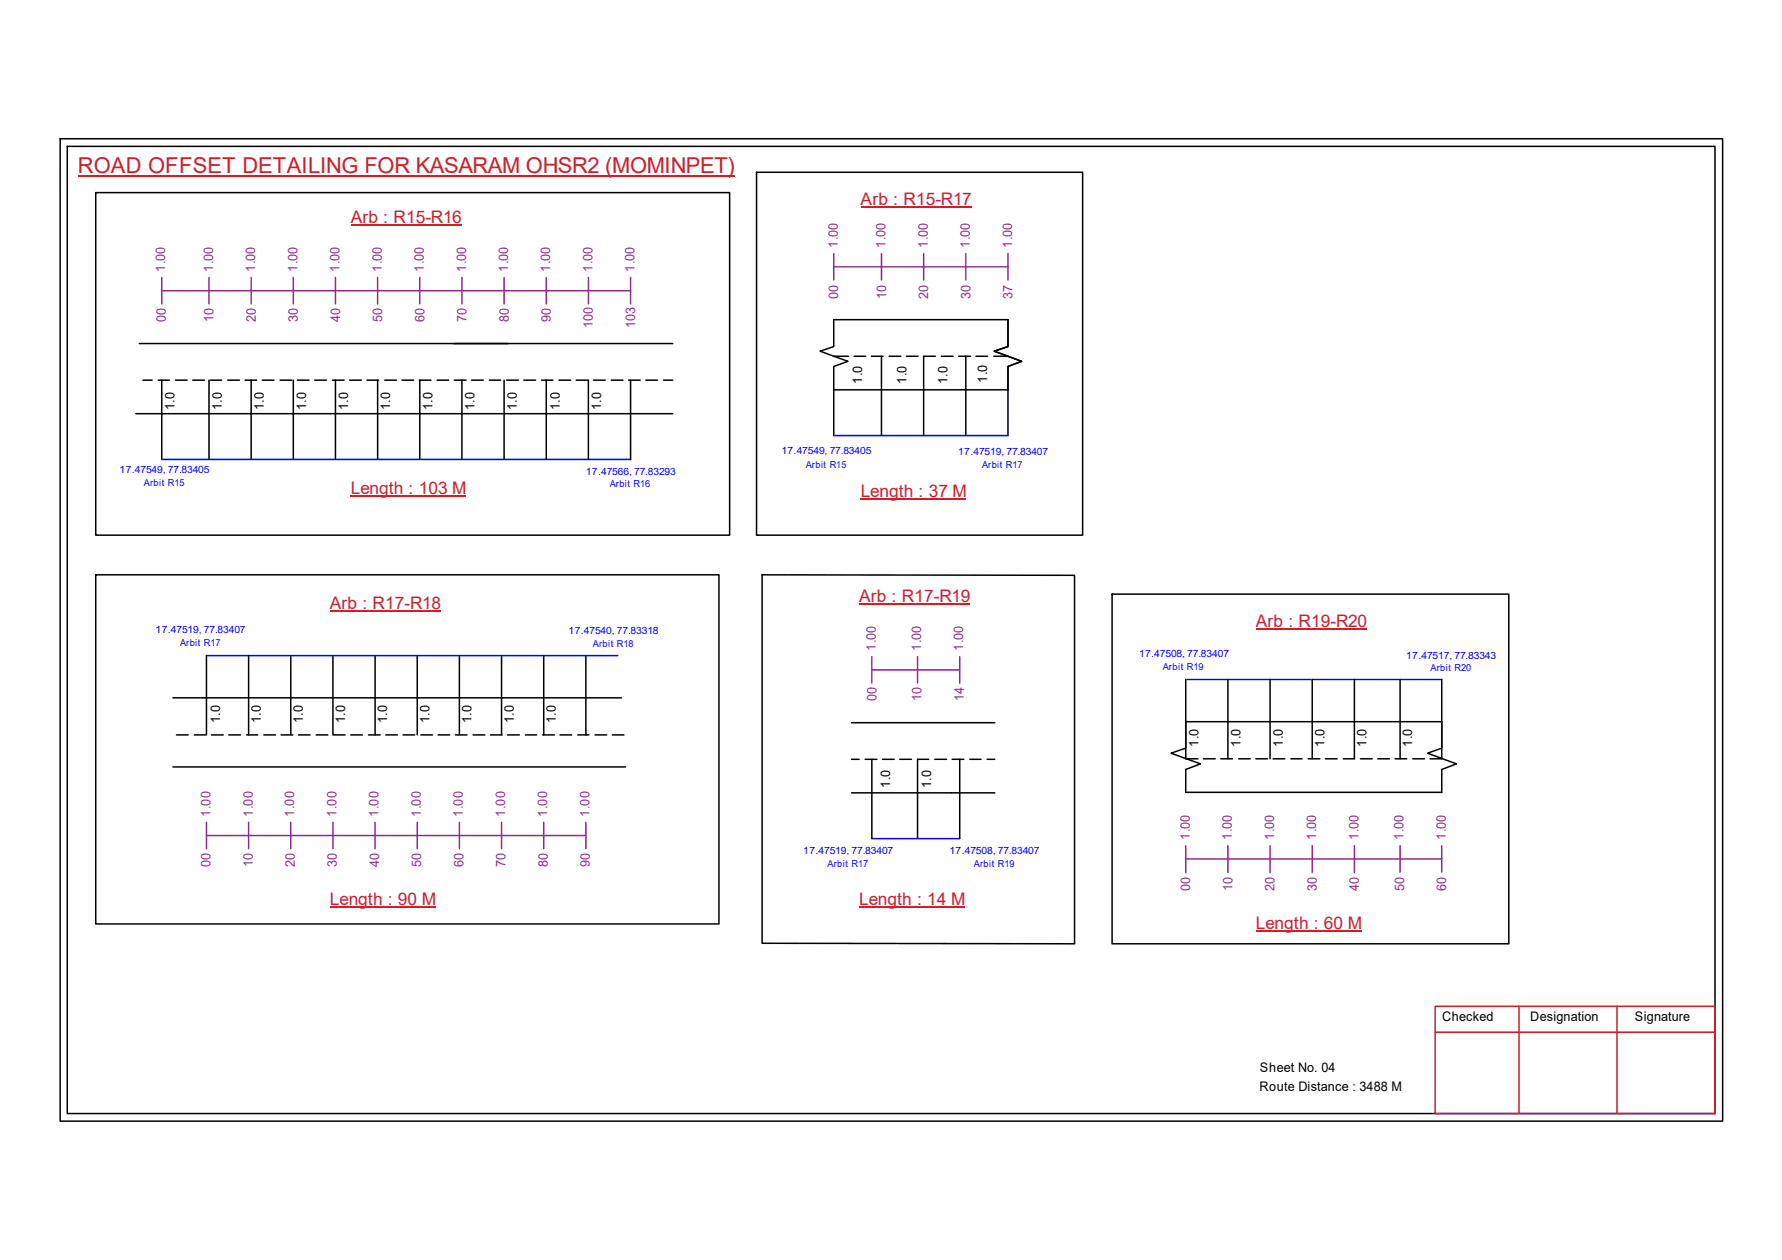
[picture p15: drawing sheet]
<svg xmlns="http://www.w3.org/2000/svg" width="297mm" height="210mm" viewBox="0 0 297 210" stroke-linecap="round" stroke-linejoin="round" font-family="sans-serif">
<defs><g id="words">
<text font-size="3.6" fill="#cd2027" x="13" y="28.9">ROAD OFFSET DETAILING FOR KASARAM OHSR2 (MOMINPET)</text>
<g font-size="2.9" fill="#cd2027">
<text x="143.5" y="34.2">Arb : R15-R17</text>
<text x="58.5" y="37.1">Arb : R15-R16</text>
<text x="58.5" y="82.3">Length : 103 M</text>
<text x="143.5" y="82.8">Length : 37 M</text>
<text x="55" y="101.4">Arb : R17-R18</text>
<text x="143.2" y="100.3">Arb : R17-R19</text>
<text x="209.3" y="104.4">Arb : R19-R20</text>
<text x="55" y="150.8">Length : 90 M</text>
<text x="143.2" y="150.7">Length : 14 M</text>
<text x="209.3" y="154.8">Length : 60 M</text>
</g>
<g font-size="2.2" fill="#93278f">
<text x="139.7" y="41.3" transform="rotate(-90 139.7 41.3)">1.00</text>
<text x="147.6" y="41.3" transform="rotate(-90 147.6 41.3)">1.00</text>
<text x="154.6" y="41.3" transform="rotate(-90 154.6 41.3)">1.00</text>
<text x="161.7" y="41.3" transform="rotate(-90 161.7 41.3)">1.00</text>
<text x="168.7" y="41.3" transform="rotate(-90 168.7 41.3)">1.00</text>
<text x="27.6" y="45.3" transform="rotate(-90 27.6 45.3)">1.00</text>
<text x="35.5" y="45.3" transform="rotate(-90 35.5 45.3)">1.00</text>
<text x="42.5" y="45.3" transform="rotate(-90 42.5 45.3)">1.00</text>
<text x="49.6" y="45.3" transform="rotate(-90 49.6 45.3)">1.00</text>
<text x="56.6" y="45.3" transform="rotate(-90 56.6 45.3)">1.00</text>
<text x="63.6" y="45.3" transform="rotate(-90 63.6 45.3)">1.00</text>
<text x="70.7" y="45.3" transform="rotate(-90 70.7 45.3)">1.00</text>
<text x="77.7" y="45.3" transform="rotate(-90 77.7 45.3)">1.00</text>
<text x="84.7" y="45.3" transform="rotate(-90 84.7 45.3)">1.00</text>
<text x="91.7" y="45.3" transform="rotate(-90 91.7 45.3)">1.00</text>
<text x="98.8" y="45.3" transform="rotate(-90 98.8 45.3)">1.00</text>
<text x="105.8" y="45.3" transform="rotate(-90 105.8 45.3)">1.00</text>
<text x="27.6" y="53.7" transform="rotate(-90 27.6 53.7)">00</text>
<text x="35.6" y="53.7" transform="rotate(-90 35.6 53.7)">10</text>
<text x="42.6" y="53.7" transform="rotate(-90 42.6 53.7)">20</text>
<text x="49.7" y="53.7" transform="rotate(-90 49.7 53.7)">30</text>
<text x="56.7" y="53.7" transform="rotate(-90 56.7 53.7)">40</text>
<text x="63.7" y="53.7" transform="rotate(-90 63.7 53.7)">50</text>
<text x="70.7" y="53.7" transform="rotate(-90 70.7 53.7)">60</text>
<text x="77.8" y="53.7" transform="rotate(-90 77.8 53.7)">70</text>
<text x="84.8" y="53.7" transform="rotate(-90 84.8 53.7)">80</text>
<text x="91.8" y="53.7" transform="rotate(-90 91.8 53.7)">90</text>
<text x="139.7" y="49.8" transform="rotate(-90 139.7 49.8)">00</text>
<text x="147.7" y="49.8" transform="rotate(-90 147.7 49.8)">10</text>
<text x="154.7" y="49.8" transform="rotate(-90 154.7 49.8)">20</text>
<text x="161.8" y="49.8" transform="rotate(-90 161.8 49.8)">30</text>
<text x="168.8" y="49.8" transform="rotate(-90 168.8 49.8)">37</text>
<text x="98.8" y="54.7" transform="rotate(-90 98.8 54.7)">100</text>
<text x="105.9" y="54.7" transform="rotate(-90 105.9 54.7)">103</text>
<text x="146" y="108.5" transform="rotate(-90 146 108.5)">1.00</text>
<text x="153.5" y="108.5" transform="rotate(-90 153.5 108.5)">1.00</text>
<text x="160.6" y="108.5" transform="rotate(-90 160.6 108.5)">1.00</text>
<text x="146.1" y="116.8" transform="rotate(-90 146.1 116.8)">00</text>
<text x="153.6" y="116.8" transform="rotate(-90 153.6 116.8)">10</text>
<text x="160.7" y="116.8" transform="rotate(-90 160.7 116.8)">14</text>
<text x="35.1" y="136.1" transform="rotate(-90 35.1 136.1)">1.00</text>
<text x="42.1" y="136.1" transform="rotate(-90 42.1 136.1)">1.00</text>
<text x="49.1" y="136.1" transform="rotate(-90 49.1 136.1)">1.00</text>
<text x="56.1" y="136.1" transform="rotate(-90 56.1 136.1)">1.00</text>
<text x="63.1" y="136.1" transform="rotate(-90 63.1 136.1)">1.00</text>
<text x="70.1" y="136.1" transform="rotate(-90 70.1 136.1)">1.00</text>
<text x="77.2" y="136.1" transform="rotate(-90 77.2 136.1)">1.00</text>
<text x="84.2" y="136.1" transform="rotate(-90 84.2 136.1)">1.00</text>
<text x="91.2" y="136.1" transform="rotate(-90 91.2 136.1)">1.00</text>
<text x="98.3" y="136.1" transform="rotate(-90 98.3 136.1)">1.00</text>
<text x="198.3" y="140" transform="rotate(-90 198.3 140)">1.00</text>
<text x="205.4" y="140" transform="rotate(-90 205.4 140)">1.00</text>
<text x="212.4" y="140" transform="rotate(-90 212.4 140)">1.00</text>
<text x="219.4" y="140" transform="rotate(-90 219.4 140)">1.00</text>
<text x="226.4" y="140" transform="rotate(-90 226.4 140)">1.00</text>
<text x="234" y="140" transform="rotate(-90 234 140)">1.00</text>
<text x="241" y="140" transform="rotate(-90 241 140)">1.00</text>
<text x="35.1" y="144.4" transform="rotate(-90 35.1 144.4)">00</text>
<text x="42.1" y="144.4" transform="rotate(-90 42.1 144.4)">10</text>
<text x="49.1" y="144.4" transform="rotate(-90 49.1 144.4)">20</text>
<text x="56.2" y="144.4" transform="rotate(-90 56.2 144.4)">30</text>
<text x="63.2" y="144.4" transform="rotate(-90 63.2 144.4)">40</text>
<text x="70.2" y="144.4" transform="rotate(-90 70.2 144.4)">50</text>
<text x="77.3" y="144.4" transform="rotate(-90 77.3 144.4)">60</text>
<text x="84.3" y="144.4" transform="rotate(-90 84.3 144.4)">70</text>
<text x="91.3" y="144.4" transform="rotate(-90 91.3 144.4)">80</text>
<text x="98.3" y="144.4" transform="rotate(-90 98.3 144.4)">90</text>
<text x="198.4" y="148.4" transform="rotate(-90 198.4 148.4)">00</text>
<text x="205.4" y="148.4" transform="rotate(-90 205.4 148.4)">10</text>
<text x="212.5" y="148.4" transform="rotate(-90 212.5 148.4)">20</text>
<text x="219.5" y="148.4" transform="rotate(-90 219.5 148.4)">30</text>
<text x="226.5" y="148.4" transform="rotate(-90 226.5 148.4)">40</text>
<text x="234.1" y="148.4" transform="rotate(-90 234.1 148.4)">50</text>
<text x="241.1" y="148.4" transform="rotate(-90 241.1 148.4)">60</text>
</g>
<g font-size="2.2">
<text x="143.7" y="63.9" transform="rotate(-90 143.7 63.9)">1.0</text>
<text x="151.1" y="63.9" transform="rotate(-90 151.1 63.9)">1.0</text>
<text x="157.9" y="64" transform="rotate(-90 157.9 64)">1.0</text>
<text x="164.5" y="63.8" transform="rotate(-90 164.5 63.8)">1.0</text>
<text x="29.1" y="68.3" transform="rotate(-90 29.1 68.3)">1.0</text>
<text x="37" y="68.3" transform="rotate(-90 37 68.3)">1.0</text>
<text x="44" y="68.3" transform="rotate(-90 44 68.3)">1.0</text>
<text x="51" y="68.3" transform="rotate(-90 51 68.3)">1.0</text>
<text x="58" y="68.3" transform="rotate(-90 58 68.3)">1.0</text>
<text x="65.1" y="68.3" transform="rotate(-90 65.1 68.3)">1.0</text>
<text x="72.1" y="68.3" transform="rotate(-90 72.1 68.3)">1.0</text>
<text x="79.1" y="68.3" transform="rotate(-90 79.1 68.3)">1.0</text>
<text x="86.1" y="68.3" transform="rotate(-90 86.1 68.3)">1.0</text>
<text x="93.3" y="68.3" transform="rotate(-90 93.3 68.3)">1.0</text>
<text x="100.2" y="68.3" transform="rotate(-90 100.2 68.3)">1.0</text>
<text x="36.7" y="120.5" transform="rotate(-90 36.7 120.5)">1.0</text>
<text x="43.5" y="120.5" transform="rotate(-90 43.5 120.5)">1.0</text>
<text x="50.5" y="120.5" transform="rotate(-90 50.5 120.5)">1.0</text>
<text x="57.5" y="120.5" transform="rotate(-90 57.5 120.5)">1.0</text>
<text x="64.6" y="120.5" transform="rotate(-90 64.6 120.5)">1.0</text>
<text x="71.6" y="120.5" transform="rotate(-90 71.6 120.5)">1.0</text>
<text x="78.6" y="120.5" transform="rotate(-90 78.6 120.5)">1.0</text>
<text x="85.6" y="120.5" transform="rotate(-90 85.6 120.5)">1.0</text>
<text x="92.7" y="120.5" transform="rotate(-90 92.7 120.5)">1.0</text>
<text x="199.8" y="124.5" transform="rotate(-90 199.8 124.5)">1.0</text>
<text x="206.8" y="124.5" transform="rotate(-90 206.8 124.5)">1.0</text>
<text x="213.8" y="124.5" transform="rotate(-90 213.8 124.5)">1.0</text>
<text x="220.8" y="124.5" transform="rotate(-90 220.8 124.5)">1.0</text>
<text x="227.8" y="124.5" transform="rotate(-90 227.8 124.5)">1.0</text>
<text x="235.4" y="124.5" transform="rotate(-90 235.4 124.5)">1.0</text>
<text x="148.4" y="131.2" transform="rotate(-90 148.4 131.2)">1.0</text>
<text x="155.2" y="131.3" transform="rotate(-90 155.2 131.3)">1.0</text>
<text x="240.4" y="170.1">Checked</text>
<text x="255.1" y="170.1">Designation</text>
<text x="272.5" y="170.1">Signature</text>
<text x="210" y="178.6">Sheet No. 04</text>
<text x="209.9" y="181.7">Route Distance : 3488 M</text>
</g>
<g font-size="1.7" fill="#00f">
<text x="130.3" y="75.7">17.47549, 77.83405</text>
<text x="159.7" y="75.8">17.47519, 77.83407</text>
<text x="19.9" y="78.8">17.47549, 77.83405</text>
<text x="97.7" y="79.1">17.47566, 77.83293</text>
<text x="25.9" y="105.4">17.47519, 77.83407</text>
<text x="94.8" y="105.7">17.47540, 77.83318</text>
<text x="189.9" y="109.5">17.47508, 77.83407</text>
<text x="234.4" y="109.7">17.47517, 77.83343</text>
<text x="133.9" y="142.2">17.47519, 77.83407</text>
<text x="158.3" y="142.2">17.47508, 77.83407</text>
</g>
<g font-size="1.6" fill="#00f">
<text x="134.3" y="77.9">Arbit R15</text>
<text x="163.7" y="77.9">Arbit R17</text>
<text x="24" y="80.9">Arbit R15</text>
<text x="101.6" y="81.2">Arbit R16</text>
<text x="30" y="107.6">Arbit R17</text>
<text x="98.8" y="107.8">Arbit R18</text>
<text x="193.8" y="111.6">Arbit R19</text>
<text x="238.5" y="111.8">Arbit R20</text>
<text x="138" y="144.4">Arbit R17</text>
<text x="162.3" y="144.4">Arbit R19</text>
</g>
</g></defs>
<g fill="none" stroke="#000" stroke-width=".25">
<path d="M10 23.1h277.1v163.7h-277.1zM11.2 24.4h274.7v161.1h-274.7zM16 32.1h105.6v57.1h-105.6zM126.1 28.7h54.4v60.5h-54.4zM23.2 57.2h88.9M139 59.4h2.4M142.4 59.4h1.9M145.2 59.4h2M146.9 59.4v13.2M148.2 59.4h2M151.1 59.4h1.9M155.9 59.4h-1.9v13.2"/>
<path d="M156.9 59.4h2M159.8 59.4h2M161 59.4v13.2M162.7 59.4h1.9M165.6 59.4h2.4M22.6 68.9h89.5M23.8 63.3h1.6M26.4 63.3h1.8M27 63.3v13.2M29.2 63.3h2M32.1 63.3h2M34.8 63.3v13.2"/>
<path d="M35.1 63.3h1.9M38 63.3h1.9M40.8 63.3h2M41.9 63.3v13.2M43.7 63.3h2M46.7 63.3h1.9M48.9 63.3v13.2M49.6 63.3h1.9M52.4 63.3h2M55.4 63.3h2M55.9 63.3v13.2M58.3 63.3h1.9"/>
<path d="M61.2 63.3h1.9M62.9 63.3v13.2M64.1 63.3h2M67 63.3h2M69.9 63.3h1.9M70 63.3v13.2M72.9 63.3h1.9M75.7 63.3h2M77 63.3v13.2M78.6 63.3h2M81.6 63.3h1.8M84 63.3v13.2"/>
<path d="M84.5 63.3h1.9M87.3 63.3h2M90.3 63.3h1.9M91.1 63.3v13.2M93.2 63.3h1.9M96.1 63.3h1.9M98.1 63.3v13.2M98.9 63.3h2M101.9 63.3h1.9M104.8 63.3h1.9M105.1 63.3v13.2M107.7 63.3h1.9"/>
<path d="M110.6 63.3h1.5M139 64.9v-3.9l2.3-.8-4.6-1.7 2.3-.8v-4.4h29v4.4l-2.3 .8 4.6 1.7-2.3 .8v3.9M139 64.9h29M139 64.9v7.7M168 64.9v7.7M16 95.8h103.8v58.1h-103.8zM127 95.8h52.1v61.4l-52.1-.1zM185.4 99h66.1v58.2h-66.1zM28.8 116.2h74.8M34.4 109.2v13.2M41.4 109.2v13.2M48.5 109.2v13.2"/>
<path d="M55.5 109.2v13.2M62.5 109.2v13.2M69.6 109.2v13.2M76.6 109.2v13.2M83.6 109.2v13.2M90.6 109.2v13.2M97.7 109.2v13.2M197.7 113.2v13.2h2M204.7 113.2v13.2M211.7 113.2v13.2M218.7 113.2v13.2M225.8 113.2v13.2h-1.9"/>
<path d="M233.4 113.2v13.2M240.3 113.2v13.2h-1.9M28.8 127.8h75.5M29.4 122.4h2M32.4 122.4h1.8M35.3 122.4h1.9M38.1 122.4h2M41.1 122.4h1.9M44 122.4h1.9M46.9 122.4h1.9M49.7 122.4h2M52.7 122.4h1.9"/>
<path d="M55.6 122.4h1.9M58.5 122.4h1.9M61.4 122.4h2M64.3 122.4h1.9M67.2 122.4h1.9M70.1 122.4h2M73 122.4h2M75.9 122.4h1.9M78.9 122.4h1.9M81.7 122.4h2M84.6 122.4h2M87.6 122.4h1.8"/>
<path d="M90.5 122.4h1.9M93.3 122.4h2M96.3 122.4h1.9M99.2 122.4h1.9M102.1 122.4h1.9M141.9 132.1h23.9M141.9 126.5h1.3M141.9 120.4h23.9M144.2 126.5h2M145.3 126.5v13.2M147.1 126.5h2M150 126.5h1.9"/>
<path d="M154.8 126.5h-1.9v13.2M155.8 126.5h2M158.7 126.5h2M160 126.5v13.2M161.7 126.5h1.8M164.5 126.5h1.3M197.7 120.2h42.6v4.4l-2.3 .9 4.8 1.8-2.5 .9v3.8h-42.6v-3.8l2.4-.9-4.9-1.8 2.5-.9zM200.6 126.4h2M203.5 126.4h1.9M206.5 126.4h1.9M209.3 126.4h2M212.2 126.4h2"/>
<path d="M215.2 126.4h1.8M218.1 126.4h1.9M220.9 126.4h2M226.8 126.4h1.9M229.7 126.4h1.9M232.5 126.4h2M235.5 126.4h1.9"/>
</g>
<path d="M239.2 167.6h46.7v17.9h-46.7zM239.2 172h46.7M253.2 167.6v17.9M269.5 167.6v17.9" fill="none" stroke="#cc1f26" stroke-width=".25"/>
<path d="M13 29.3h109.5" fill="none" stroke="#cd2027" stroke-width=".25"/>
<path d="M27 76.5h78.1M139 72.6h29M34.4 109.2h68.6M197.7 113.2h42.6M145.3 139.7h14.7" fill="none" stroke="#00f" stroke-width=".25"/>
<g fill="none" stroke="#93278f" stroke-width=".25">
<path d="M27 48.4h78.1M27 46.2v4.4M34.8 46.2v4.4M41.9 46.2v4.4M48.9 46.2v4.4M55.9 46.2v4.4M62.9 46.2v4.4M70 46.2v4.4M77 46.2v4.4M84 46.2v4.4M91.1 46.2v4.4M98.1 46.2v4.4"/>
<path d="M105.1 46.2v4.4M139 44.4h29M139 42.2v4.5M146.9 42.2v4.5M154 42.2v4.5M161 42.2v4.5M168 42.2v4.5M145.3 111.6h14.7M145.3 109.4v4.4M152.9 109.4v4.4M160 109.4v4.4M34.4 139.2h63.3"/>
<path d="M34.4 137v4.4M41.4 137v4.4M48.5 137v4.4M55.5 137v4.4M62.5 137v4.4M69.6 137v4.4M76.6 137v4.4M83.6 137v4.4M90.6 137v4.4M97.7 137v4.4M197.7 143.1h42.6M197.7 140.9v4.5"/>
<path d="M204.7 140.9v4.5M211.7 140.9v4.5M218.7 140.9v4.5M225.8 140.9v4.5M233.4 140.9v4.4M240.3 140.9v4.4"/>
</g>
<path d="M58.5 37.4h18.4M143.5 34.5h18.4M58.5 82.6h19.2M143.5 83.1h17.6M55 101.8h18.4M143.2 100.7h18.5M209.3 104.7h18.5M55 151.1h17.6M143.2 151h17.6M209.3 155.1h17.6" fill="none" stroke="#cd2027" stroke-width=".17"/>
<use href="#words"/>
</svg>
